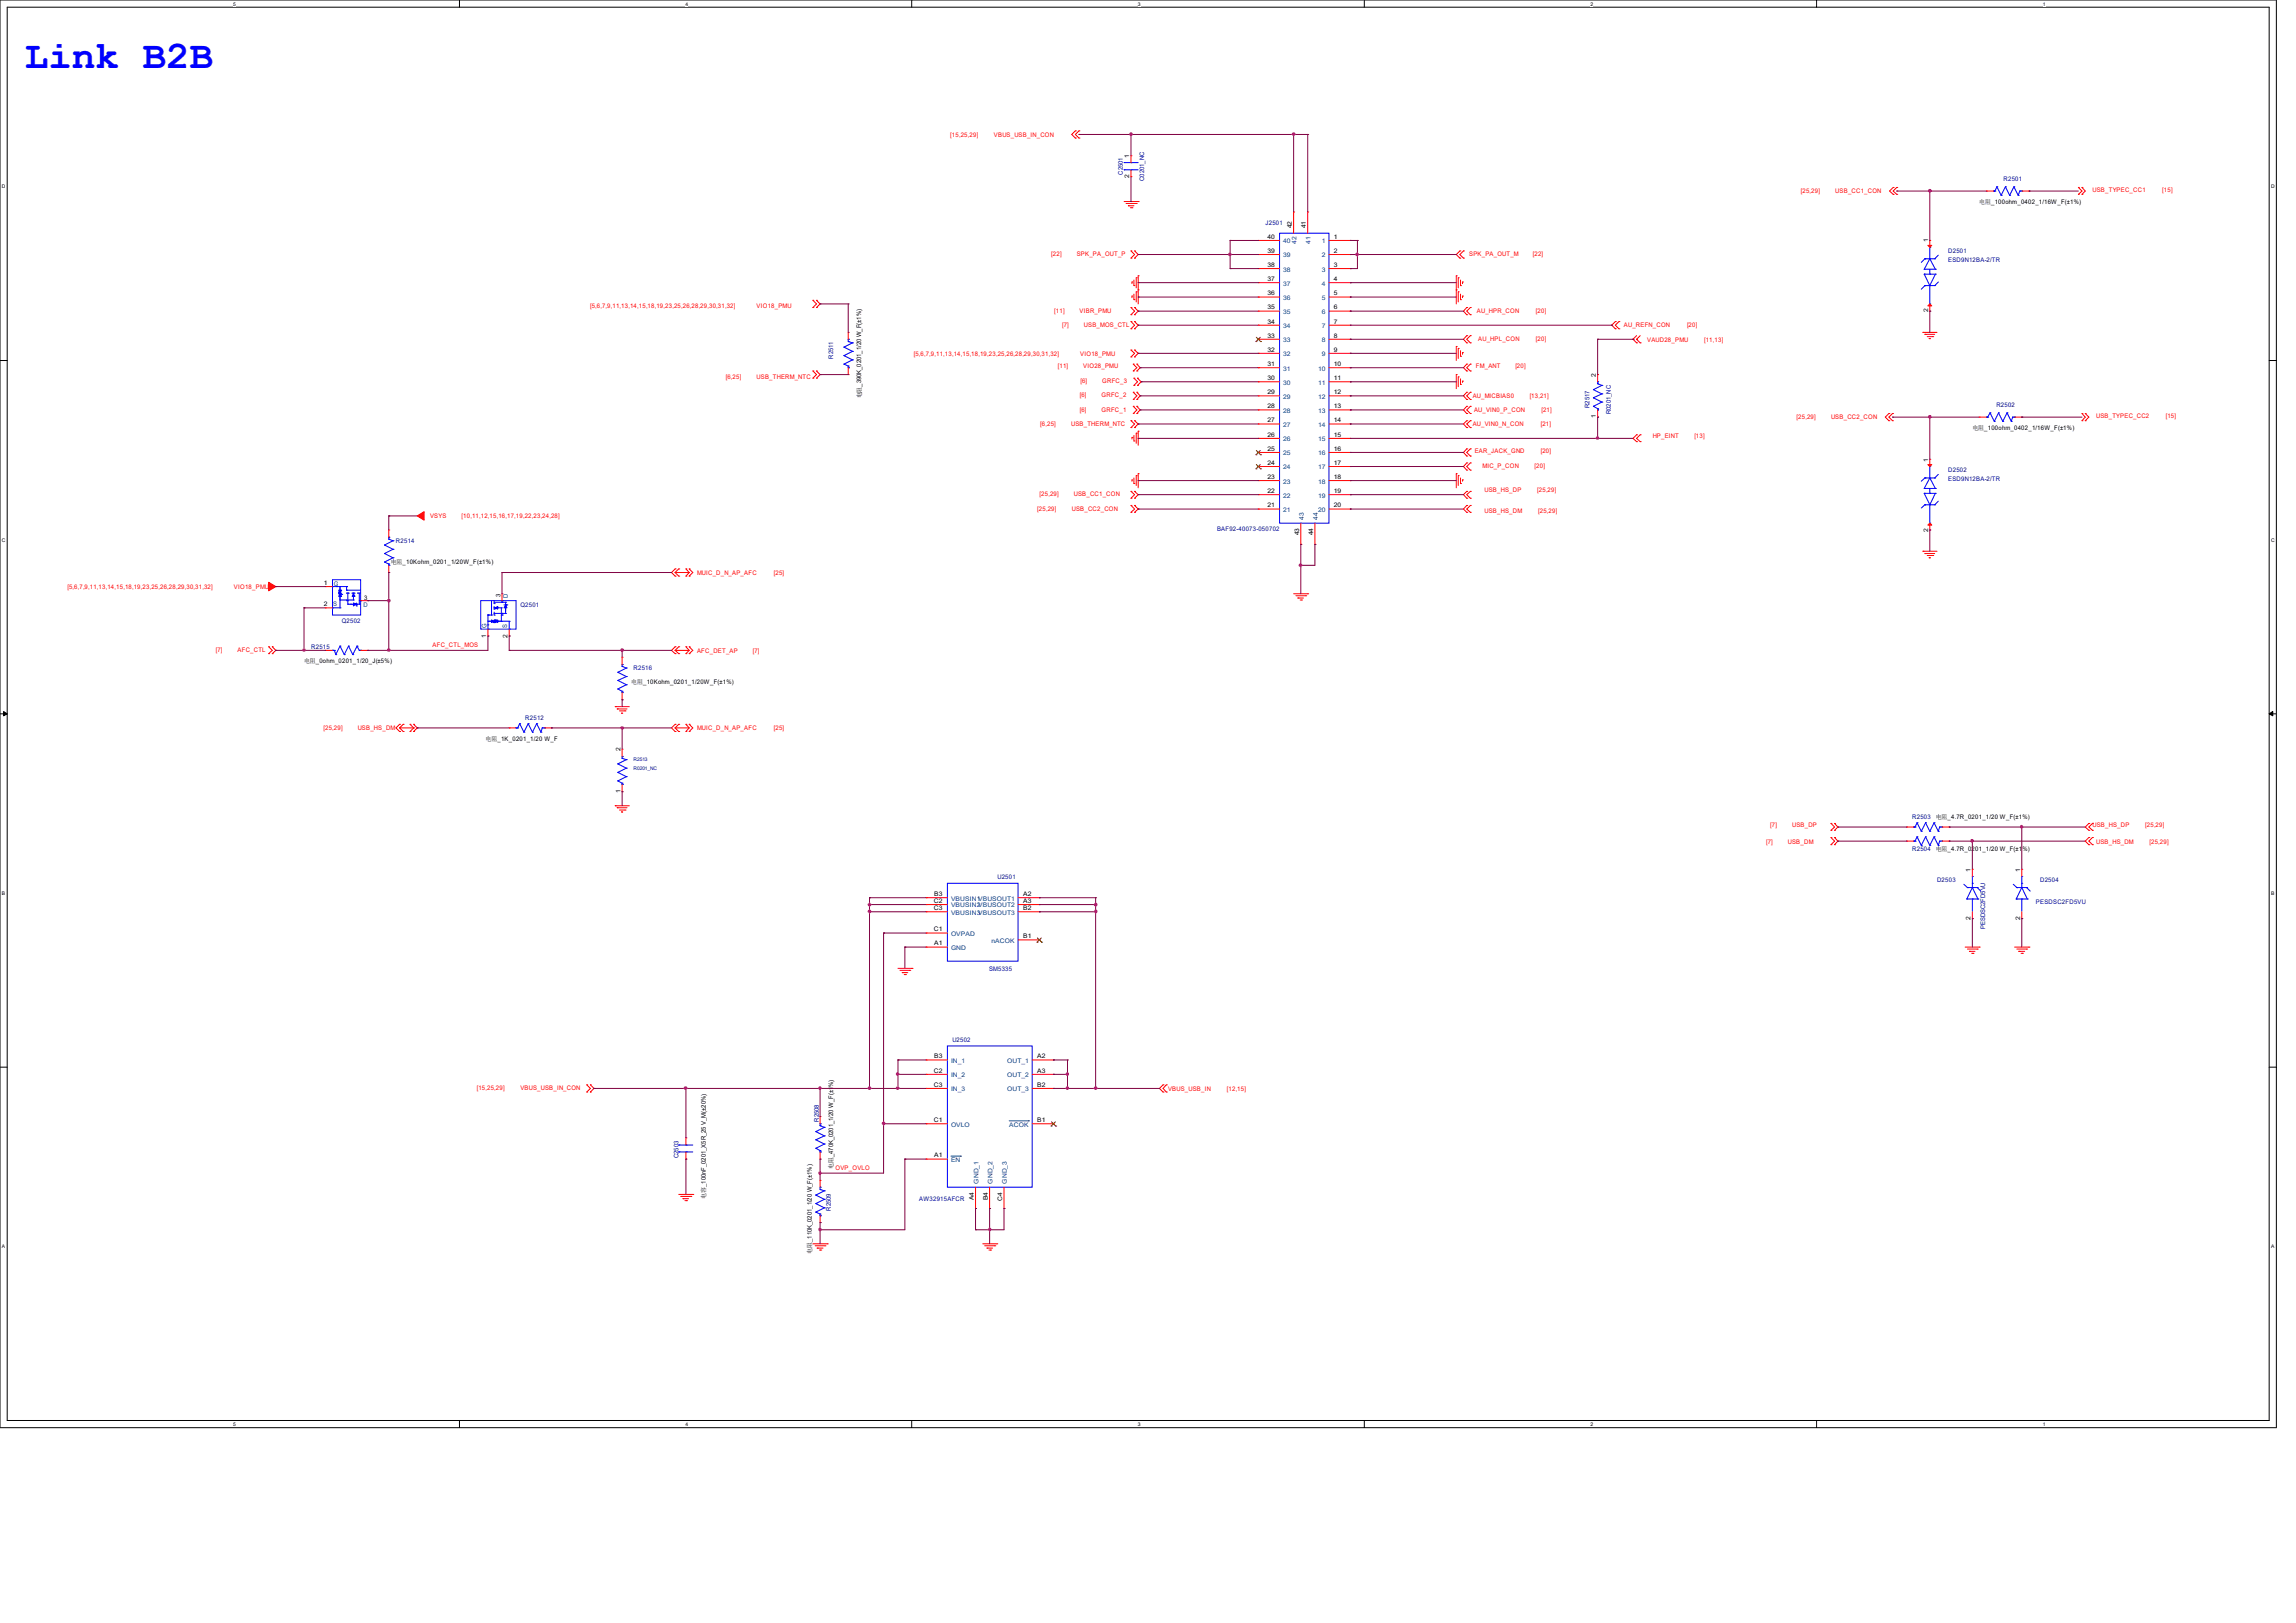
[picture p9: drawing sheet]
<svg xmlns="http://www.w3.org/2000/svg" width="297mm" height="210mm" viewBox="0 0 297 210" stroke-linecap="round" stroke-linejoin="round" font-family="sans-serif">
<defs><g id="words">
<text font-size="5.1" fill="#00f" x="3.2" y="8.8">Link B2B</text>
<g font-size=".8" fill="#f00">
<text x="122.9" y="17.8">[15,25,29]</text>
<text x="128.6" y="17.8">VBUS_USB_IN_CON</text>
<text x="233" y="25">[25,29]</text>
<text x="237.4" y="25">USB_CC1_CON</text>
<text x="270.7" y="24.8">USB_TYPEC_CC1</text>
<text x="279.7" y="24.8">[15]</text>
<text x="136" y="33.1">[22]</text>
<text x="139.3" y="33.1">SPK_PA_OUT_P</text>
<text x="190" y="33.1">SPK_PA_OUT_M</text>
<text x="198.3" y="33.1">[22]</text>
<text x="76.3" y="39.9">[5,6,7,9,11,13,14,15,18,19,23,25,26,28,29,30,31,32]</text>
<text x="97.9" y="39.9">VIO18_PMU</text>
<text x="136.4" y="40.5">[11]</text>
<text x="139.7" y="40.5">VIBR_PMU</text>
<text x="191.1" y="40.5">AU_HPR_CON</text>
<text x="198.7" y="40.5">[20]</text>
<text x="118.2" y="46.1">[5,6,7,9,11,13,14,15,18,19,23,25,26,28,29,30,31,32]</text>
<text x="136.8" y="47.7">[11]</text>
<text x="137.4" y="42.4">[7]</text>
<text x="139.7" y="46.1">VIO18_PMU</text>
<text x="140.1" y="47.7">VIO28_PMU</text>
<text x="140.2" y="42.4">USB_MOS_CTL</text>
<text x="190.9" y="47.6">FM_ANT</text>
<text x="191.2" y="44.1">AU_HPL_CON</text>
<text x="196" y="47.6">[20]</text>
<text x="198.7" y="44.1">[20]</text>
<text x="210.1" y="42.3">AU_REFN_CON</text>
<text x="213.1" y="44.2">VAUD28_PMU</text>
<text x="218.2" y="42.3">[20]</text>
<text x="220.4" y="44.2">[11,13]</text>
<text x="93.9" y="49.1">[6,25]</text>
<text x="97.9" y="49.1">USB_THERM_NTC</text>
<text x="139.7" y="51.4">[6]</text>
<text x="139.7" y="53.3">[6]</text>
<text x="139.8" y="49.6">[6]</text>
<text x="142.5" y="51.4">GRFC_2</text>
<text x="142.5" y="53.3">GRFC_1</text>
<text x="142.6" y="49.6">GRFC_3</text>
<text x="190.5" y="51.5">AU_MICBIAS0</text>
<text x="190.7" y="53.3">AU_VIN0_P_CON</text>
<text x="197.9" y="51.5">[13,21]</text>
<text x="199.4" y="53.3">[21]</text>
<text x="134.6" y="55.1">[6,25]</text>
<text x="138.6" y="55.1">USB_THERM_NTC</text>
<text x="190.5" y="55.1">AU_VIN0_N_CON</text>
<text x="190.8" y="58.7">EAR_JACK_GND</text>
<text x="199.3" y="55.1">[21]</text>
<text x="199.3" y="58.7">[20]</text>
<text x="213.8" y="56.7">HP_EINT</text>
<text x="219.2" y="56.7">[13]</text>
<text x="232.4" y="54.3">[25,29]</text>
<text x="236.9" y="54.3">USB_CC2_CON</text>
<text x="271.2" y="54.1">USB_TYPEC_CC2</text>
<text x="280.2" y="54.1">[15]</text>
<text x="134.5" y="64.2">[25,29]</text>
<text x="138.9" y="64.2">USB_CC1_CON</text>
<text x="191.8" y="60.6">MIC_P_CON</text>
<text x="192" y="63.7">USB_HS_DP</text>
<text x="198.5" y="60.6">[20]</text>
<text x="198.9" y="63.7">[25,29]</text>
<text x="55.6" y="67.1">VSYS</text>
<text x="59.7" y="67.1">[10,11,12,15,16,17,19,22,23,24,28]</text>
<text x="134.2" y="66.1">[25,29]</text>
<text x="138.6" y="66.1">USB_CC2_CON</text>
<text x="192" y="66.4">USB_HS_DM</text>
<text x="199" y="66.4">[25,29]</text>
<text x="8.7" y="76.2">[5,6,7,9,11,13,14,15,18,19,23,25,26,28,29,30,31,32]</text>
<text x="30.3" y="76.2">VIO18_PMU</text>
<text x="90.2" y="74.4">MUIC_D_N_AP_AFC</text>
<text x="100.1" y="74.4">[25]</text>
<text x="56" y="83.8">AFC_CTL_MOS</text>
<text x="27.9" y="84.4">[7]</text>
<text x="30.7" y="84.4">AFC_CTL</text>
<text x="90.2" y="84.5">AFC_DET_AP</text>
<text x="97.4" y="84.5">[7]</text>
<text x="41.9" y="94.5">[25,29]</text>
<text x="46.3" y="94.5">USB_HS_DM</text>
<text x="90.2" y="94.5">MUIC_D_N_AP_AFC</text>
<text x="100.1" y="94.5">[25]</text>
<text x="229" y="107">[7]</text>
<text x="231.8" y="107">USB_DP</text>
<text x="270.7" y="107">USB_HS_DP</text>
<text x="277.5" y="107">[25,29]</text>
<text x="228.5" y="109.2">[7]</text>
<text x="231.3" y="109.2">USB_DM</text>
<text x="271.2" y="109.2">USB_HS_DM</text>
<text x="278.1" y="109.2">[25,29]</text>
<text x="61.7" y="141">[15,25,29]</text>
<text x="67.3" y="141">VBUS_USB_IN_CON</text>
<text x="151.1" y="141.1">VBUS_USB_IN</text>
<text x="158.7" y="141.1">[12,15]</text>
<text x="108.1" y="151.4">OVP_OVLO</text>
</g>
<g font-size=".8" fill="#000080">
<text x="145.2" y="22.6" transform="rotate(-90 145.2 22.6)">C2501</text>
<text x="148" y="23.4" transform="rotate(-90 148 23.4)">C0201_NC</text>
<text x="259.2" y="23.4">R2501</text>
<text x="163.7" y="29.1">J2501</text>
<text x="252" y="32.8">D2501</text>
<text x="252" y="33.9">ESD9N12BA-2/TR</text>
<text x="107.8" y="46.4" transform="rotate(-90 107.8 46.4)">R2511</text>
<text x="205.6" y="52.8" transform="rotate(-90 205.6 52.8)">R2517</text>
<text x="208.4" y="53.6" transform="rotate(-90 208.4 53.6)">R0201_NC</text>
<text x="258.2" y="52.6">R2502</text>
<text x="252" y="61.1">D2502</text>
<text x="252" y="62.2">ESD9N12BA-2/TR</text>
<text x="51.2" y="70.3">R2514</text>
<text x="157.4" y="68.7">BAF92-40073-050702</text>
<text x="40.3" y="84">R2515</text>
<text x="44.2" y="80.6">Q2502</text>
<text x="67.3" y="78.5">Q2501</text>
<text x="82" y="86.7">R2516</text>
<text x="67.9" y="93.1">R2512</text>
<text x="247.4" y="105.9">R2503</text>
<text x="129" y="113.8">U2501</text>
<text x="247.4" y="110.1">R2504</text>
<text x="250.6" y="114.2">D2503</text>
<text x="263.4" y="116.9">PESDSC2FD5VU</text>
<text x="263.9" y="114.2">D2504</text>
<text x="127.9" y="125.6">SM5335</text>
<text x="256.8" y="120.2" transform="rotate(-90 256.8 120.2)">PESDSC2FD5VU</text>
<text x="123.2" y="134.8">U2502</text>
<text x="87.8" y="149.9" transform="rotate(-90 87.8 149.9)">C2503</text>
<text x="105.9" y="145.1" transform="rotate(-90 105.9 145.1)">R2508</text>
<text x="118.9" y="155.4">AW32915AFCR</text>
<text x="107.5" y="156.6" transform="rotate(-90 107.5 156.6)">R2509</text>
</g>
<g font-size=".8">
<text x="146.1" y="23.1" transform="rotate(-90 146.1 23.1)">2</text>
<text x="146.1" y="20.4" transform="rotate(-90 146.1 20.4)">1</text>
<text x="167.1" y="29.5" transform="rotate(-90 167.1 29.5)">42</text>
<text x="168.9" y="29.5" transform="rotate(-90 168.9 29.5)">41</text>
<text x="256" y="26.4">电阻_100ohm_0402_1/16W_F(±1%)</text>
<text x="164" y="34.5">38</text>
<text x="164" y="32.7">39</text>
<text x="164" y="30.9">40</text>
<text x="172.6" y="30.9">1</text>
<text x="172.6" y="32.7">2</text>
<text x="172.6" y="34.5">3</text>
<text x="249.4" y="31.4" transform="rotate(-90 249.4 31.4)">1</text>
<text x="164" y="41.9">34</text>
<text x="164" y="40">35</text>
<text x="164" y="38.2">36</text>
<text x="164" y="36.4">37</text>
<text x="172.6" y="36.4">4</text>
<text x="172.6" y="38.2">5</text>
<text x="172.6" y="40">6</text>
<text x="172.6" y="41.9">7</text>
<text x="249.4" y="40.4" transform="rotate(-90 249.4 40.4)">2</text>
<text x="164" y="47.4">31</text>
<text x="164" y="45.5">32</text>
<text x="164" y="43.7">33</text>
<text x="172.6" y="43.7">8</text>
<text x="172.6" y="45.5">9</text>
<text x="172.6" y="47.4">10</text>
<text x="111.4" y="51.6" transform="rotate(-90 111.4 51.6)">电阻_390K_0201_1/20 W_F(±1%)</text>
<text x="164" y="52.8">28</text>
<text x="164" y="51">29</text>
<text x="164" y="49.2">30</text>
<text x="172.6" y="49.2">11</text>
<text x="172.6" y="51">12</text>
<text x="172.6" y="52.8">13</text>
<text x="206.5" y="48.8" transform="rotate(-90 206.5 48.8)">2</text>
<text x="164" y="56.5">26</text>
<text x="164" y="54.6">27</text>
<text x="164" y="58.3">25</text>
<text x="172.6" y="54.6">14</text>
<text x="172.6" y="56.5">15</text>
<text x="172.6" y="58.3">16</text>
<text x="206.5" y="54.1" transform="rotate(-90 206.5 54.1)">1</text>
<text x="249.4" y="59.7" transform="rotate(-90 249.4 59.7)">1</text>
<text x="255.1" y="55.6">电阻_100ohm_0402_1/16W_F(±1%)</text>
<text x="164" y="65.7">21</text>
<text x="164" y="63.8">22</text>
<text x="164" y="62">23</text>
<text x="164" y="60.1">24</text>
<text x="172.6" y="60.1">17</text>
<text x="172.6" y="62">18</text>
<text x="172.6" y="63.8">19</text>
<text x="172.6" y="65.7">20</text>
<text x="168.1" y="69.3" transform="rotate(-90 168.1 69.3)">43</text>
<text x="169.9" y="69.3" transform="rotate(-90 169.9 69.3)">44</text>
<text x="249.4" y="68.8" transform="rotate(-90 249.4 68.8)">2</text>
<text x="41.9" y="75.7">1</text>
<text x="47.1" y="77.6">3</text>
<text x="50.5" y="73">电阻_10Kohm_0201_1/20W_F(±1%)</text>
<text x="64.8" y="77.3" transform="rotate(-90 64.8 77.3)">3</text>
<text x="41.9" y="78.4">2</text>
<text x="62.9" y="82.5" transform="rotate(-90 62.9 82.5)">1</text>
<text x="65.7" y="82.5" transform="rotate(-90 65.7 82.5)">2</text>
<text x="39.3" y="85.8">电阻_0ohm_0201_1/20_J(±5%)</text>
<text x="81.7" y="88.6">电阻_10Kohm_0201_1/20W_F(±1%)</text>
<text x="62.8" y="95.9">电阻_1K_0201_1/20 W_F</text>
<text x="80.3" y="97.2" transform="rotate(-90 80.3 97.2)">2</text>
<text x="80.3" y="102.6" transform="rotate(-90 80.3 102.6)">1</text>
<text x="250.4" y="105.9">电阻_4.7R_0201_1/20 W_F(±1%)</text>
<text x="250.4" y="110.1">电阻_4.7R_0201_1/20 W_F(±1%)</text>
<text x="254.9" y="112.8" transform="rotate(-90 254.9 112.8)">1</text>
<text x="261.3" y="112.8" transform="rotate(-90 261.3 112.8)">1</text>
<text x="120.8" y="116.8">C2</text>
<text x="120.8" y="117.8">C3</text>
<text x="120.9" y="115.9">B3</text>
<text x="132.4" y="115.9">A2</text>
<text x="132.4" y="116.8">A3</text>
<text x="132.4" y="117.8">B2</text>
<text x="254.9" y="119.1" transform="rotate(-90 254.9 119.1)">2</text>
<text x="261.3" y="119.1" transform="rotate(-90 261.3 119.1)">2</text>
<text x="120.8" y="120.5">C1</text>
<text x="120.9" y="122.3">A1</text>
<text x="132.4" y="121.4">B1</text>
<text x="120.9" y="136.9">B3</text>
<text x="134.2" y="136.9">A2</text>
<text x="120.8" y="138.8">C2</text>
<text x="120.8" y="140.6">C3</text>
<text x="134.2" y="138.8">A3</text>
<text x="134.2" y="140.6">B2</text>
<text x="120.8" y="145.2">C1</text>
<text x="120.9" y="149.8">A1</text>
<text x="134.2" y="145.2">B1</text>
<text x="91.3" y="155.1" transform="rotate(-90 91.3 155.1)">电容_100nF_0201_X5R_25 V_M(±20%)</text>
<text x="107.8" y="151.3" transform="rotate(-90 107.8 151.3)">电阻_470K_0201_1/20 W_F(±1%)</text>
<text x="126" y="155.3" transform="rotate(-90 126 155.3)">A4</text>
<text x="127.8" y="155.3" transform="rotate(-90 127.8 155.3)">B4</text>
<text x="129.7" y="155.4" transform="rotate(-90 129.7 155.4)">C4</text>
<text x="105" y="162.2" transform="rotate(-90 105 162.2)">电阻_110K_0201_1/20 W_F(±1%)</text>
</g>
<g font-size=".8" fill="#004080">
<text x="166" y="35.1">38</text>
<text x="166" y="33.3">39</text>
<text x="166" y="31.5">40</text>
<text x="167.7" y="31.6" transform="rotate(-90 167.7 31.6)">42</text>
<text x="169.5" y="31.6" transform="rotate(-90 169.5 31.6)">41</text>
<text x="171" y="31.5">1</text>
<text x="171" y="33.3">2</text>
<text x="171" y="35.1">3</text>
<text x="166" y="40.6">35</text>
<text x="166" y="38.8">36</text>
<text x="166" y="37">37</text>
<text x="171" y="37">4</text>
<text x="171" y="38.8">5</text>
<text x="171" y="40.6">6</text>
<text x="166" y="48">31</text>
<text x="166" y="46.1">32</text>
<text x="166" y="42.5">34</text>
<text x="166" y="44.3">33</text>
<text x="170.5" y="48">10</text>
<text x="171" y="42.5">7</text>
<text x="171" y="44.3">8</text>
<text x="171" y="46.1">9</text>
<text x="166" y="53.4">28</text>
<text x="166" y="51.6">29</text>
<text x="166" y="49.8">30</text>
<text x="170.5" y="49.8">11</text>
<text x="170.5" y="51.6">12</text>
<text x="170.5" y="53.4">13</text>
<text x="166" y="57.1">26</text>
<text x="166" y="55.2">27</text>
<text x="166" y="58.9">25</text>
<text x="170.5" y="55.2">14</text>
<text x="170.5" y="57.1">15</text>
<text x="170.5" y="58.9">16</text>
<text x="166" y="64.4">22</text>
<text x="166" y="62.6">23</text>
<text x="166" y="60.7">24</text>
<text x="170.5" y="60.7">17</text>
<text x="170.5" y="62.6">18</text>
<text x="170.5" y="64.4">19</text>
<text x="166" y="66.2">21</text>
<text x="168.6" y="67.2" transform="rotate(-90 168.6 67.2)">43</text>
<text x="170.5" y="67.2" transform="rotate(-90 170.5 67.2)">44</text>
<text x="170.5" y="66.2">20</text>
<text x="43.2" y="75.8">G</text>
<text x="65.7" y="77.4" transform="rotate(-90 65.7 77.4)">D</text>
<text x="43.1" y="78.4">S</text>
<text x="47" y="78.5">D</text>
<text x="62.9" y="81.2" transform="rotate(-90 62.9 81.2)">G</text>
<text x="65.6" y="81.3" transform="rotate(-90 65.6 81.3)">S</text>
<text x="123" y="116.5">VBUSIN1VBUSOUT1</text>
<text x="123" y="117.4">VBUSIN2VBUSOUT2</text>
<text x="123" y="118.4">VBUSIN3VBUSOUT3</text>
<text x="123" y="122.9">GND</text>
<text x="123" y="121.1">OVPAD</text>
<text x="128.3" y="122">nACOK</text>
<text x="123" y="137.5">IN_1</text>
<text x="130.3" y="137.5">OUT_1</text>
<text x="123" y="139.4">IN_2</text>
<text x="123" y="141.2">IN_3</text>
<text x="130.3" y="139.4">OUT_2</text>
<text x="130.3" y="141.2">OUT_3</text>
<text x="123" y="145.8">OVLO</text>
<text x="130.6" y="145.8">ACOK</text>
<text x="123" y="150.4">EN</text>
<text x="126.6" y="153.2" transform="rotate(-90 126.6 153.2)">GND_1</text>
<text x="128.4" y="153.2" transform="rotate(-90 128.4 153.2)">GND_2</text>
<text x="130.3" y="153.2" transform="rotate(-90 130.3 153.2)">GND_3</text>
</g>
<g font-size=".6">
<text x="30.2" y=".7">5</text>
<text x="88.7" y=".7">4</text>
<text x="147.2" y=".7">3</text>
<text x="205.7" y=".7">2</text>
<text x="264.2" y=".7">1</text>
<text x=".3" y="24.4">D</text>
<text x="293.8" y="24.4">D</text>
<text x=".3" y="70.1">C</text>
<text x="293.8" y="70.1">C</text>
<text x=".3" y="115.8">B</text>
<text x="293.8" y="115.8">B</text>
<text x=".3" y="161.5">A</text>
<text x="293.8" y="161.5">A</text>
<text x="30.2" y="184.5">5</text>
<text x="88.7" y="184.5">4</text>
<text x="147.2" y="184.5">3</text>
<text x="205.7" y="184.5">2</text>
<text x="264.2" y="184.5">1</text>
</g>
<g font-size=".6" fill="#000080">
<text x="82" y="98.5">R2513</text>
<text x="82" y="99.7">R0201_NC</text>
</g>
</g></defs>
<path d="M0 0h294.5v184.7h-294.5zM.9 .9h292.6v182.9h-292.6z" fill="none" stroke="#000" stroke-width=".13"/>
<g fill="#fff">
<path d="M30.2 .1h.3v.7h-.3z"/>
<path d="M30.2 183.9h.3v.8h-.3z"/>
</g>
<path d="M59.4 0v.9M59.4 183.8v.9" fill="none" stroke="#000" stroke-width=".13"/>
<g fill="#fff">
<path d="M88.7 .1h.3v.7h-.3z"/>
<path d="M88.7 183.9h.3v.8h-.3z"/>
</g>
<path d="M117.9 0v.9M117.9 183.8v.9" fill="none" stroke="#000" stroke-width=".13"/>
<g fill="#fff">
<path d="M147.2 .1h.3v.7h-.3z"/>
<path d="M147.2 183.9h.3v.8h-.3z"/>
</g>
<path d="M176.5 0v.9M176.5 183.8v.9" fill="none" stroke="#000" stroke-width=".13"/>
<g fill="#fff">
<path d="M205.7 .1h.4v.7h-.4z"/>
<path d="M205.7 183.9h.4v.8h-.4z"/>
</g>
<path d="M235 0v.9M235 183.8v.9" fill="none" stroke="#000" stroke-width=".13"/>
<g fill="#fff">
<path d="M264.2 .1h.4v.7h-.4z"/>
<path d="M264.2 183.9h.4v.8h-.4z"/>
<path d="M.3 23.8h.4v.7h-.4z"/>
<path d="M293.8 23.8h.5v.7h-.5z"/>
<path d="M.3 69.5h.4v.7h-.4z"/>
<path d="M293.8 69.5h.5v.7h-.5z"/>
</g>
<path d="M0 46.7h.9M293.5 46.7h1" fill="none" stroke="#000" stroke-width=".13"/>
<g fill="#fff">
<path d="M.3 115.2h.4v.8h-.4z"/>
<path d="M293.8 115.2h.4v.8h-.4z"/>
</g>
<path d="M0 92.4h.9M293.5 92.4h1" fill="none" stroke="#000" stroke-width=".13"/>
<path d="M.5 92.1l.4 .3-.4 .2zM293.5 92.4l.5-.3v.5z" fill="#000" stroke="#000" stroke-width=".13"/>
<g fill="#fff">
<path d="M.3 161h.3v.7h-.3z"/>
<path d="M293.8 161h.4v.7h-.4z"/>
</g>
<path d="M0 138.1h.9M293.5 138.1h1" fill="none" stroke="#000" stroke-width=".13"/>
<g fill="none" stroke="#f00" stroke-width=".13">
<path d="M139.1 16.9l-.5 .5 .5 .5M139.1 16.9h.1M139.1 17.9h.1M139.6 16.9l-.5 .5 .5 .5M139.6 16.9h.1M139.6 17.9h.1M105.2 38.9h.1M105.2 39.8h.1M105.2 38.9l.4 .4-.4 .5M105.6 39.8h.1M105.6 38.9h.1M105.6 38.9l.5 .4-.5 .5"/>
<path d="M145.4 26.1h1.8M145.7 26.3h1.3M146 26.6h.7M146 26.6h.1M146.2 26.9h.2M146.3 20.2h.1M146.3 22.9h.1M146.3 20.2v.8M146.3 22v.9M146.3 33.4h.1M146.3 32.5h.1M146.3 39.8h.1"/>
<path d="M146.3 32.5l.5 .4-.5 .5M146.3 39.8l.5 .5-.5 .4M146.4 36.5h.1M146.4 38.3h.1M146.4 26.9h.1M146.4 36.5v.2M146.4 38.3v.2M146.7 37h.1M146.7 38.8h.1M146.7 36.2v.8M146.7 38.1v.7M146.8 32.5l.4 .4-.4 .5"/>
<path d="M146.8 39.8l.4 .5-.4 .4M146.8 32.5h.1M146.8 33.4h.1M146.8 39.8h.1M147 35.9h.1M147 37.8h.1M147 26.3h.1M147 35.9v1.4M147 37.8v1.3M147.2 35.7h.1M147.2 37.5h.1M147.2 26.1h.1"/>
<path d="M147.2 35.7v3.6M162.8 38.4h.1M162.8 36.6h.1M162.8 34.8h.1M162.8 32.9h.1M162.8 31.1h.1M162.8 31.1h2.7M162.8 32.9h2.7M162.8 34.8h2.7M162.8 36.6h2.7M162.8 38.4h2.7M167.3 27.4h.1"/>
<path d="M167.3 27.4v2.8M169.2 27.4h.1M169.2 27.4v2.8M171.9 31.1h2.8M171.9 32.9h2.8M171.9 34.8h2.8M171.9 36.6h2.8M171.9 38.4h2.8M174.7 31.1h.1M174.7 32.9h.1M174.7 34.8h.1M174.7 36.6h.1"/>
<path d="M174.7 38.4h.1M188.4 35.7h.1M188.4 37.5h.1M188.4 35.7v3.6M188.6 35.9h.1M188.6 37.8h.1M188.6 35.9v1.4M188.6 37.8v1.3M188.8 32.5l-.4 .4 .4 .5M188.8 32.5h.1M188.8 33.4h.1M188.9 37h.1"/>
<path d="M188.9 38.8h.1M188.9 36.2v.8M188.9 38.1v.7M189.2 36.5h.1M189.2 38.3h.1M189.2 36.5v.2M189.2 38.3v.2M189.3 32.5l-.5 .4 .5 .5M189.3 33.4h.1M189.3 32.5h.1M189.7 39.8l-.4 .5 .4 .4M189.7 39.8h.1"/>
<path d="M190.2 39.8h.1M190.2 39.8l-.5 .5 .5 .4M244.9 24.3l-.5 .4 .5 .4M244.9 24.3h.1M244.9 25.1h.1M245.4 24.3l-.5 .4 .5 .4M245.4 24.3h.1M245.4 25.1h.1M249.6 31.1h.1M249.6 31.1v.9M249.6 39.3v1M257 24.7h.9"/>
<path d="M257 24.7h.1M261.5 24.7h1M262.5 24.7h.1M268.9 24.3h.1M268.9 25.1h.1M268.9 24.3l.4 .4-.4 .4M269.3 24.3h.1M269.3 25.1h.1M269.3 24.3l.4 .4-.4 .4M105.2 48h.1M105.2 48.9h.1M105.2 48l.4 .5-.4 .4"/>
<path d="M105.6 48.9h.1M105.6 48h.1M105.6 48l.5 .5-.5 .4M109.7 48.5h.1M109.7 43h.1M109.7 43v.9M109.7 47.6v.9M146.3 40.7h.1M146.3 42.5h.1M146.3 41.6h.1M146.3 45.3h.1M146.3 46.2h.1"/>
<path d="M146.3 54.4h.1M146.3 55.3h.1M146.3 41.6l.5 .5-.5 .4M146.3 45.3l.5 .4-.5 .5M146.3 54.4l.5 .5-.5 .4M146.4 56.6h.1M146.4 56.6v.2M146.6 47.1h.1M146.6 48h.1M146.6 50.8h.1M146.6 51.7h.1M146.6 52.6h.1"/>
<path d="M146.6 53.5h.1M146.6 47.1l.5 .5-.5 .4M146.6 50.8l.5 .4-.5 .5M146.6 52.6l.5 .4-.5 .5M146.7 57.1h.1M146.7 48.9h.1M146.7 49.9h.1M146.7 56.3v.8M146.7 48.9l.5 .5-.5 .5M146.8 41.6l.4 .5-.4 .4M146.8 45.3l.4 .4-.4 .5M146.8 54.4l.4 .5-.4 .4"/>
<path d="M146.8 40.7h.1M146.8 41.6h.1M146.8 42.5h.1M146.8 46.2h.1M146.8 45.3h.1M146.8 55.3h.1M146.8 54.4h.1M147 56h.1M147 56v1.4M147.1 47.1l.4 .5-.4 .4M147.1 50.8l.4 .4-.4 .5M147.1 52.6l.4 .4-.4 .5"/>
<path d="M147.1 48h.1M147.1 47.1h.1M147.1 51.7h.1M147.1 50.8h.1M147.1 53.5h.1M147.1 52.6h.1M147.2 49.9h.1M147.2 48.9h.1M147.2 48.9l.4 .5-.4 .5M147.2 55.8h.1M147.2 55.8v1.8M162.8 58.5h.1"/>
<path d="M162.8 56.7h.1M162.8 54.9h.1M162.8 53h.1M162.8 51.2h.1M162.8 49.4h.1M162.8 47.6h.1M162.8 45.7h.1M162.8 43.9h.1M162.8 42.1h.1M162.8 40.3h.1M162.8 40.3h2.7M162.8 42.1h2.7"/>
<path d="M162.8 43.9h2.7M162.8 45.7h2.7M162.8 47.6h2.7M162.8 49.4h2.7M162.8 51.2h2.7M162.8 53h2.7M162.8 54.9h2.7M162.8 56.7h2.7M162.8 58.5h2.7M171.9 40.3h2.8M171.9 42.1h2.8M171.9 43.9h2.8"/>
<path d="M171.9 45.7h2.8M171.9 47.6h2.8M171.9 49.4h2.8M171.9 51.2h2.8M171.9 53h2.8M171.9 54.9h2.8M171.9 56.7h2.8M171.9 58.5h2.8M174.7 40.3h.1M174.7 42.1h.1M174.7 43.9h.1M174.7 45.7h.1"/>
<path d="M174.7 47.6h.1M174.7 49.4h.1M174.7 51.2h.1M174.7 53h.1M174.7 54.9h.1M174.7 56.7h.1M174.7 58.5h.1M188.4 44.8h.1M188.4 48.5h.1M188.4 44.8v1.9M188.4 48.5v1.8M188.6 45.1h.1"/>
<path d="M188.6 48.8h.1M188.6 45.1v1.3M188.6 48.8v1.2M188.9 46.1h.1M188.9 49.7h.1M188.9 45.4v.7M188.9 49v.7M189.2 45.6h.1M189.2 49.3h.1M189.2 45.6v.2M189.2 49.3v.2M189.7 43.4l-.4 .5 .4 .5"/>
<path d="M189.7 58.1l-.4 .4 .4 .5M189.7 59.9l-.4 .5 .4 .4M189.7 50.8l-.4 .4 .4 .5M189.7 52.6l-.4 .4 .4 .5M189.7 54.4l-.4 .5 .4 .4M189.7 47.1l-.4 .5 .4 .4M189.7 40.7h.1M189.7 44.4h.1M189.7 43.4h.1M189.7 59h.1M189.7 58.1h.1M189.7 59.9h.1"/>
<path d="M189.7 50.8h.1M189.7 51.7h.1M189.7 52.6h.1M189.7 53.5h.1M189.7 54.4h.1M189.7 55.3h.1M189.7 48h.1M189.7 47.1h.1M190.2 40.7h.1M190.2 43.4h.1M190.2 44.4h.1M190.2 58.1h.1"/>
<path d="M190.2 59h.1M190.2 59.9h.1M190.2 51.7h.1M190.2 50.8h.1M190.2 53.5h.1M190.2 52.6h.1M190.2 55.3h.1M190.2 54.4h.1M190.2 47.1h.1M190.2 48h.1M190.2 43.4l-.5 .5 .5 .5M190.2 58.1l-.5 .4 .5 .5"/>
<path d="M190.2 59.9l-.5 .5 .5 .4M190.2 50.8l-.5 .4 .5 .5M190.2 52.6l-.5 .4 .5 .5M190.2 54.4l-.5 .5 .5 .4M190.2 47.1l-.5 .5 .5 .4M206.7 54h.1M206.7 48.5h.1M206.7 48.5v.9M206.7 53v1M209 41.6l-.5 .5 .5 .4M209 42.5h.1M209 41.6h.1"/>
<path d="M209.4 41.6l-.4 .5 .4 .4M209.4 41.6h.1M209.4 42.5h.1M211.2 43.9h.1M211.2 43.9l.5 .5M211.7 56.3l-.5 .4 .5 .5M211.7 57.2h.1M211.7 56.3h.1M211.7 43.9h.1M211.7 44.4h.1M211.7 43.9l.5 .5M211.7 43.4l-.5 .5"/>
<path d="M212.2 56.3l-.5 .4 .5 .5M212.2 56.3h.1M212.2 57.2h.1M212.2 44.4h.1M212.2 43.4l-.5 .5M244.3 53.5l-.4 .5 .4 .4M244.3 53.5h.1M244.3 54.4h.1M244.8 53.5l-.5 .5 .5 .4M244.8 53.5h.1M244.8 54.4h.1M248.8 43h.1"/>
<path d="M248.8 43h1.8M249 43.3h1.3M249 43.3h.1M249.3 43.6h.7M249.6 43.8h.1M249.6 40.3h.1M249.6 59.4h.1M249.6 59.4v1M250 43.6h.1M256 54h.1M256 54h1M260.6 54h.9"/>
<path d="M261.5 54h.1M269.3 53.5h.1M269.3 54.4h.1M269.3 53.5l.4 .5-.4 .4M269.7 53.5h.1M269.7 54.4h.1M269.7 53.5l.5 .5-.5 .4M42.1 75.9h.9M42.1 78.7h.9M42.1 75.9h.1M42.1 78.7h.1M46.7 77.7h.9"/>
<path d="M47.6 77.7h.1M50.3 74.1h.1M50.3 68.6h.1M50.3 68.6v.9M50.3 73.2v.9M64.9 76.8h.1M64.9 76.8v.9M87.3 74.5h.1M87.3 73.6h.1M87.3 74.1h.1M87.3 74.1l.5 .4M87.3 74.1h1.9"/>
<path d="M87.3 73.6l-.4 .5 .4 .4M87.8 73.6l-.5 .5M87.8 73.6h.1M87.8 74.5h.1M88.7 73.6l.5 .5M88.7 73.6h.1M88.7 74.5h.1M89.2 73.6l.4 .5-.4 .4M89.2 73.6h.1M89.2 74.5h.1M89.2 74.1l-.5 .4M146.3 63.6h.1"/>
<path d="M146.3 64.5h.1M146.3 65.4h.1M146.3 66.3h.1M146.3 63.6l.5 .4-.5 .5M146.3 65.4l.5 .5-.5 .4M146.4 62.1h.1M146.4 62.1v.2M146.7 62.6h.1M146.7 61.8v.8M146.8 63.6l.4 .4-.4 .5M146.8 65.4l.4 .5-.4 .4M146.8 64.5h.1"/>
<path d="M146.8 63.6h.1M146.8 66.3h.1M146.8 65.4h.1M147 61.6h.1M147 61.6v1.2M147.2 61.3h.1M147.2 61.3v1.8M162.8 65.9h.1M162.8 64h.1M162.8 62.2h.1M162.8 60.4h.1M162.8 60.4h2.7"/>
<path d="M162.8 62.2h2.7M162.8 64h2.7M162.8 65.9h2.7M167.3 76.8h1.9M167.6 77.1h1.3M167.9 77.4h.7M167.9 77.4h.1M168.2 77.6h.2M168.3 70.4h.1M168.3 67.7v2.7M168.4 77.6h.1M168.9 77.1h.1"/>
<path d="M169.2 76.8h.1M170.1 70.4h.1M170.1 67.7v2.7M171.9 60.4h2.8M171.9 62.2h2.8M171.9 64h2.8M171.9 65.9h2.8M174.7 60.4h.1M174.7 62.2h.1M174.7 64h.1M174.7 65.9h.1M188.4 61.3h.1"/>
<path d="M188.4 61.3v1.8M188.6 61.6h.1M188.6 61.6v1.2M188.9 62.6h.1M188.9 61.8v.8M189.2 62.1h.1M189.2 62.1v.2M189.7 63.6l-.4 .4 .4 .5M189.7 65.4l-.4 .5 .4 .4M189.7 64.5h.1M189.7 63.6h.1M189.7 66.3h.1"/>
<path d="M189.7 65.4h.1M189.7 60.8h.1M190.2 63.6h.1M190.2 64.5h.1M190.2 65.4h.1M190.2 66.3h.1M190.2 60.8h.1M190.2 63.6l-.5 .4 .5 .5M190.2 65.4l-.5 .5 .5 .4M248.8 71.3h.1M248.8 71.3h1.8M249 71.6h1.3"/>
<path d="M249 71.6h.1M249.3 71.9h.7M249.6 72.2h.1M249.6 68.6h.1M249.6 67.7v.9M250 71.9h.1M34.8 83.7l.4 .5-.4 .4M34.8 83.7h.1M34.8 84.6h.1M35.2 84.6h.1M35.2 83.7h.1M35.2 83.7l.5 .5-.5 .4"/>
<path d="M42.1 84.2h.9M42.1 84.2h.1M46.7 84.2h.9M47.6 84.2h.1M51.7 93.7l-.5 .5 .5 .5M51.7 93.7h.1M51.7 94.7h.1M51.7 94.2l.5 .5M51.7 94.2h1.8M52.2 93.7h.1M52.2 94.7h.1M52.2 93.7l-.5 .5"/>
<path d="M53 93.7l.5 .5M53 93.7h.1M53 94.7h.1M53.5 94.7h.1M53.5 93.7h.1M53.5 94.2h.1M53.5 94.2l-.5 .5M53.5 93.7l.5 .5-.5 .5M63.1 82.3h.1M63.1 81.4v.9M65.9 82.3h.1M65.9 94.2h.1"/>
<path d="M65.9 81.4v.9M65.9 94.2h.9M70.4 94.2h.9M71.3 94.2h.1M79.6 91.4h1.8M79.6 91.4h.1M79.8 91.7h1.3M79.8 91.7h.1M80.1 92h.8M80.4 92.3h.2M80.4 92.3h.1M80.5 90.6h.1"/>
<path d="M80.5 85h.1M80.5 85v1M80.5 89.6v1M80.5 96.9h.1M80.5 96.9v1M80.9 92h.1M87.3 84.6h.1M87.3 83.7h.1M87.3 84.2h.1M87.3 94.7h.1M87.3 93.7h.1M87.3 94.2h.1"/>
<path d="M87.3 84.2l.5 .4M87.3 94.2l.5 .5M87.3 84.2h1.9M87.3 94.2h1.9M87.3 83.7l-.4 .5 .4 .4M87.3 93.7l-.4 .5 .4 .5M87.8 83.7l-.5 .5M87.8 93.7l-.5 .5M87.8 83.7h.1M87.8 84.6h.1M87.8 93.7h.1M87.8 94.7h.1"/>
<path d="M88.7 83.7l.5 .5M88.7 93.7l.5 .5M88.7 83.7h.1M88.7 84.6h.1M88.7 93.7h.1M88.7 94.7h.1M89.2 83.7l.4 .5-.4 .4M89.2 93.7l.4 .5-.4 .5M89.2 83.7h.1M89.2 84.6h.1M89.2 93.7h.1M89.2 94.7h.1"/>
<path d="M89.2 84.2l-.5 .4M89.2 94.2l-.5 .5M79.6 104.3h1.8M79.6 104.3h.1M79.8 104.5h1.3M79.8 104.5h.1M80.1 104.8h.8M80.4 105.1h.2M80.4 105.1h.1M80.5 102.4h.1M80.5 101.5v.9M80.9 104.8h.1"/>
<path d="M119.8 116.2h2.8M119.8 117.1h2.8M119.8 118h2.8M119.8 116.2h.1M119.8 117.1h.1M119.8 118h.1M131.7 116.2h2.8M131.7 117.1h2.8M131.7 118h2.8M134.5 116.2h.1M134.5 117.1h.1M134.5 118h.1"/>
<path d="M236.9 106.6l.4 .4-.4 .4M236.9 108.4l.4 .4-.4 .5M236.9 107.4h.1M236.9 106.6h.1M236.9 109.3h.1M236.9 108.4h.1M237.3 106.6h.1M237.3 107.4h.1M237.3 108.4h.1M237.3 109.3h.1M237.3 106.6l.4 .4-.4 .4M237.3 108.4l.4 .4-.4 .5"/>
<path d="M246.6 108.8h.1M246.6 108.8h1M246.6 107h.1M246.6 107h1M251.2 108.8h.9M251.2 107h.9M252.1 108.8h.1M252.1 107h.1M255.1 112.5h.1M255.1 118.9h.1M255.1 112.5v.9M255.1 118v.9"/>
<path d="M261.5 112.5h.1M261.5 118.9h.1M261.5 112.5v.9M261.5 118v.9M270.2 106.6l-.5 .4 .5 .4M270.2 108.4l-.5 .4 .5 .5M270.2 106.6h.1M270.2 107.4h.1M270.2 108.4h.1M270.2 109.3h.1M270.7 106.6l-.5 .4 .5 .4M270.7 108.4l-.5 .4 .5 .5"/>
<path d="M270.7 107.4h.1M270.7 106.6h.1M270.7 109.3h.1M270.7 108.4h.1M116.2 125.3h1.8M116.4 125.6h1.3M116.7 125.9h.1M116.7 125.9h.7M117 126.1h.1M117.1 126.1h.1M117.7 125.6h.1M118 125.3h.1"/>
<path d="M119.8 137.2h2.8M119.8 139h2.8M119.8 137.2h.1M119.8 139h.1M119.8 122.6h2.8M119.8 120.7h2.8M119.8 122.6h.1M119.8 120.7h.1M131.7 121.6h2.8M133.5 137.2h2.8M133.5 139h2.8M134.5 121.6h.1"/>
<path d="M136.3 137.2h.1M136.3 139h.1M254.2 122.6h1.8M254.5 122.8h1.3M254.8 123.1h.1M254.8 123.1h.7M255.1 123.4h.1M255.2 123.4h.1M255.8 122.8h.1M256 122.6h.1M260.6 122.6h1.9M260.9 122.8h1.3"/>
<path d="M261.2 123.1h.7M261.2 123.1h.1M261.5 123.4h.1M261.6 123.4h.1M262.2 122.8h.1M262.5 122.6h.1M75.9 140.4l.5 .4-.5 .5M75.9 140.4h.1M75.9 141.3h.1M76.4 141.3h.1M76.4 140.4h.1M76.4 140.4l.4 .4-.4 .5"/>
<path d="M87.8 154.6h1.8M88.1 154.8h1.3M88.3 155.1h.8M88.3 155.1h.1M88.6 155.4h.2M88.7 147.2h.1M88.7 150h.1M88.7 147.2v1M88.7 149.1v.9M88.8 155.4h.1M89.4 154.8h.1M89.6 154.6h.1"/>
<path d="M106.1 150h.1M106.1 144.5h.1M106.1 144.5v.9M106.1 149.1v.9M106.1 158.2h.1M106.1 152.7h.1M106.1 152.7v.9M106.1 157.3v.9M119.8 150h2.8M119.8 145.4h2.8M119.8 140.8h2.8M119.8 150h.1"/>
<path d="M119.8 145.4h.1M119.8 140.8h.1M126.2 156.4h.1M126.2 153.6v2.8M128 156.4h.1M128 153.6v2.8M129.9 156.4h.1M129.9 153.6v2.8M133.5 145.4h2.8M133.5 140.8h2.8M136.3 145.4h.1M136.3 140.8h.1"/>
<path d="M150.5 140.4l-.5 .4 .5 .5M150.5 140.4h.1M150.5 141.3h.1M150.9 141.3h.1M150.9 140.4h.1M150.9 140.4l-.4 .4 .4 .5M105.2 161h1.8M105.5 161.2h1.2M105.7 161.5h.8M105.7 161.5h.1M106 161.8h.2M106.2 161.8h.1"/>
<path d="M106.7 161.2h.1M107 161h.1M127.1 161h1.8M127.4 161.2h1.3M127.7 161.5h.7M127.7 161.5h.1M127.9 161.8h.2M128.1 161.8h.1M128.7 161.2h.1M128.9 161h.1"/>
</g>
<g fill="#f00" stroke="#f00" stroke-width=".13">
<path d="M249.4 60.1h.5l-.3 .3z"/>
<path d="M249.4 67.9l.2-.2 .3 .2z"/>
<path d="M249.4 31.8h.5l-.3 .2z"/>
<path d="M249.4 39.6l.2-.3 .3 .3z"/>
<path d="M54 66.8l.9-.6v1.1z" fill-rule="evenodd"/>
<path d="M34.8 75.4l.9 .5-.9 .6z" fill-rule="evenodd"/>
</g>
<g fill="none" stroke="#00f" stroke-width=".13">
<path d="M145.4 21h1.8M145.4 22h1.8M145.4 21h.1M145.4 22h.1M146.3 21h.1M146.3 22h.1M165.5 30.2h6.4v37.5h-6.4zM248.9 35.5h.1M248.9 34.8h.1M248.9 35.5h1.5M248.9 34.8h1.5M248.9 35.5l.7 1.5"/>
<path d="M249 37h1.3M249 33.5h1.3M249 37l-.5 .4M249 33.5l-.5 .5M249 37h.1M249 33.5h.1M249.6 33.5l-.7 1.3M249.6 39.3h.1M249.6 32h.1M249.6 37h.1M249.6 35.5h.1M249.6 33.5h.1"/>
<path d="M249.6 32v1.5M249.6 34.8v.7M249.6 37v2.3M249.6 33.5l.8 1.3M250.3 37h.1M250.3 33.5h.1M250.4 35.5h.1M250.4 34.8h.1M250.4 35.5l-.8 1.5M250.7 36.5l-.4 .5M250.7 33l-.4 .5M257.9 24.7h.1"/>
<path d="M257.9 24.7h.2M258.1 24.7h.1M258.3 24.2l.6 1.1M258.3 24.2h.1M258.3 24.2l-.2 .5M258.9 25.3h.1M259.4 24.2l.6 1.1M259.4 24.2h.1M259.4 24.2l-.5 1.1M260 25.3h.1M260.5 24.2l.6 1.1M260.5 24.2h.1"/>
<path d="M260.5 24.2l-.5 1.1M261.1 25.3h.1M261.3 24.7h.2M261.3 24.7h.1M261.3 24.7l-.2 .6M261.5 24.7h.1M109.2 44.9h.1M109.2 46h.1M109.2 47.1h.1M109.2 44.9l1.1 .6M109.2 46l1.1 .6M109.2 47.1l.5 .3"/>
<path d="M109.7 43.9h.1M109.7 47.6h.1M109.7 44.2h.1M109.7 47.4h.1M109.7 43.9v.3M109.7 47.4v.2M109.7 44.2l.6 .2M110.3 44.4h.1M110.3 45.5h.1M110.3 46.6h.1M110.3 44.4l-1.1 .5M110.3 45.5l-1.1 .5"/>
<path d="M110.3 46.6l-1.1 .5M206.1 50.4h.1M206.1 51.5h.1M206.1 52.6h.1M206.1 50.4l1.1 .6M206.1 51.5l1.1 .5M206.1 52.6l.6 .3M206.7 49.4h.1M206.7 53h.1M206.7 49.7h.1M206.7 52.9h.1M206.7 49.4v.3"/>
<path d="M206.7 52.9v.1M206.7 49.7l.5 .2M207.2 49.9h.1M207.2 51h.1M207.2 52h.1M207.2 49.9l-1.1 .5M207.2 51l-1.1 .5M207.2 52l-1.1 .6M257 54h.1M257.1 54h.1M257.4 53.4h.1M257.4 53.4l-.3 .6"/>
<path d="M257.4 53.4l.6 1.1M258 54.5h.1M258.5 53.4l.6 1.1M258.5 53.4h.1M258.5 53.4l-.5 1.1M259.1 54.5h.1M259.6 53.4l.6 1.1M259.6 53.4h.1M259.6 53.4l-.5 1.1M260.2 54.5h.1M260.3 54h.3M260.3 54h.1"/>
<path d="M260.3 54l-.1 .5M260.6 54h.1M43 75.9h.1M43 78.7h.1M43 78.7h1M43 75.9h1.8M43 75h3.7v4.6h-3.7zM43.6 75.9h.1M43.8 76.8h.1M43.8 76.6h.1M43.8 76.6v.2M43.8 76.8h.4"/>
<path d="M43.8 76.8h.4v.1M44 77.6h.1M44 76.8l-.2 .4h.4l-.2-.4v.8M44 78.7h.1M44 76.8l.2-.4h-.4l.2 .4v-.9v2.8M44 77.6h1.7M44.2 76.9h.1M44.8 76.8h.4M44.8 77.7h.1M44.8 75.9h.1M44.8 76.4h.1M44.8 76.8h.1"/>
<path d="M44.8 75.9v.5M44.8 76.4h1.9M45 78.2h.6M45 78.2h.1M45 77.7h.1M45 76.8h.1M45 76.8v1.4M45.3 78.2h.8l-.4 .2v-.4l.4 .2M45.6 76.8h.1M45.6 76.8h.3M45.7 77.6h.1M45.7 76.8l-.1 .4h.3l-.2-.4v.8"/>
<path d="M45.7 76.8h.1M46.1 78.2h.1M46.1 78.4h.1M46.1 78v.4M46.1 78.2h.4M46.3 76.8h.1M46.3 76.8h.4M46.5 78.2h.1M46.5 77.7h.1M46.5 76.8v1.4M46.5 77.7h.2M46.7 77.7h.1"/>
<path d="M49.7 70.5h.1M49.7 71.6h.1M49.7 72.7h.1M49.7 70.5l1.1 .6M49.7 71.6l1.1 .6M49.7 72.7l.6 .3M50.3 69.5h.1M50.3 73.2h.1M50.3 69.8h.1M50.3 73h.1M50.3 69.5v.3M50.3 73v.2"/>
<path d="M50.3 69.8l.5 .2M50.8 70h.1M50.8 71.1h.1M50.8 72.2h.1M50.8 70l-1.1 .5M50.8 71.1l-1.1 .5M50.8 72.2l-1.1 .5M62.2 77.7h4.6v3.7h-4.6zM63.1 79.6h.1M63.1 79.6v1.8M63.1 79.6h.5M63.6 79.6h.1"/>
<path d="M63.6 77.7v1.9M63.9 79.4h.1M63.9 78.7h.1M63.9 78.1h.1M63.9 78.8h.1M63.9 79.6h.1M63.9 77.9h1.5M63.9 77.7v.4M63.9 78.5v.3M63.9 79.2v.4M63.9 79.4h1.5M63.9 78.7l.5 .1v-.3l-.4 .2h.9"/>
<path d="M64.9 78.7h.1M64.9 78.7v1.7M64.9 79.6h.1M64.9 77.7h.1M64.9 79.4h.1M64.9 77.9h.1M64.9 77.7v.2M65.2 78.3h.4M65.4 78.3h.1M65.4 77.9h.1M65.4 79.4h.1M65.4 78.3l-.2 .4h.4l-.2-.4v.8"/>
<path d="M65.4 77.9v.4M65.4 78.8v.6M65.6 78.3h.1M248.9 63.8h.1M248.9 63.2h.1M248.9 63.8h1.5M248.9 63.2h1.5M248.9 63.8l.7 1.5M249 65.3h1.3M249 61.8h1.3M249 65.3l-.5 .4M249 61.8l-.5 .5"/>
<path d="M249 65.3h.1M249 61.8h.1M249.6 61.8l-.7 1.4M249.6 67.7h.1M249.6 60.4h.1M249.6 65.3h.1M249.6 63.8h.1M249.6 61.8h.1M249.6 60.4v1.4M249.6 63.2v.6M249.6 65.3v2.4M249.6 61.8l.8 1.4"/>
<path d="M250.3 65.3h.1M250.3 61.8h.1M250.4 63.8h.1M250.4 63.2h.1M250.4 63.8l-.8 1.5M250.7 64.9l-.4 .4M250.7 61.4l-.4 .4M43 84.2h.1M43 84.2h.3M43.3 84.2h.1M43.3 84.2l.1 .5M43.4 84.7h.1"/>
<path d="M44 83.6h.1M44 83.6l.5 1.1M44 83.6l-.6 1.1M44.5 84.7h.1M45.1 83.6l-.6 1.1M45.1 83.6h.1M45.1 83.6l.5 1.1M45.6 84.7h.1M46.2 83.6h.1M46.2 83.6l.3 .6M46.2 83.6l-.6 1.1M46.5 84.2h.1"/>
<path d="M46.5 84.2h.2M46.7 84.2h.1M63.1 80.9h.1M63.1 81.4h.1M63.8 80.6h.1M63.9 80.6h.1M63.9 80.2v.4M63.9 80.4l-.3-.2v.4l.3-.2h-.8h2.8M64 80.4l.4 .2v-.4l-.4 .2h.9M64 80.6h.1M64.1 80.2h-.1v.4M64.1 80.2h.1"/>
<path d="M64.9 80.4h.1M65.9 81.4h.1M65.9 80.4h.1M65.9 80.4v1M66.8 94.2h.2M66.8 94.2h.1M67 94.2h.1M67.2 93.6l.6 1.1M67.2 93.6h.1M67.2 93.6l-.2 .6M67.8 94.7h.1M68.3 93.6h.1"/>
<path d="M68.3 93.6l-.5 1.1M68.3 93.6l.6 1.1M68.9 94.7h.1M69.4 93.6l.6 1.1M69.4 93.6h.1M69.4 93.6l-.5 1.1M70 94.7h.1M70.1 94.2h.3M70.1 94.2h.1M70.1 94.2l-.1 .5M70.4 94.2h.1M79.9 87h.1"/>
<path d="M79.9 88.1h.1M79.9 89.2h.1M79.9 87l1.1 .5M79.9 88.1l1.1 .5M79.9 89.2l.6 .3M79.9 98.8h.1M79.9 99.9h.1M79.9 98.8l1.1 .6M79.9 99.9l1.1 .6M80.5 86h.1M80.5 89.6h.1M80.5 86.2h.1"/>
<path d="M80.5 89.5h.1M80.5 86v.2M80.5 89.5v.1M80.5 86.2l.5 .2M80.5 97.9h.1M80.5 98.1h.1M80.5 97.9v.2M80.5 98.1l.5 .2M81 86.4h.1M81 87.5h.1M81 88.6h.1M81 86.4l-1.1 .6"/>
<path d="M81 87.5l-1.1 .6M81 88.6l-1.1 .6M81 98.3h.1M81 99.4h.1M81 98.3l-1.1 .5M81 99.4l-1.1 .5M79.9 101h.1M79.9 101l.6 .3M80.5 101.5h.1M80.5 101.3h.1M80.5 101.3v.2M81 100.5h.1"/>
<path d="M81 100.5l-1.1 .5M122.6 114.3h9.1v10.1h-9.1zM247.6 108.8h.1M247.6 107h.1M247.7 108.8h.1M247.7 107h.1M248 108.3l.5 1.1M248 108.3h.1M248 108.3l-.3 .5M248 106.5l.5 1.1M248 106.5h.1M248 106.5l-.3 .5"/>
<path d="M248.5 109.4h.1M248.5 107.6h.1M249.1 108.3l.5 1.1M249.1 108.3h.1M249.1 108.3l-.6 1.1M249.1 106.5l.5 1.1M249.1 106.5h.1M249.1 106.5l-.6 1.1M249.6 109.4h.1M249.6 107.6h.1M250.2 108.3l.5 1.1M250.2 108.3h.1"/>
<path d="M250.2 108.3l-.6 1.1M250.2 106.5l.5 1.1M250.2 106.5h.1M250.2 106.5l-.6 1.1M250.7 109.4h.1M250.7 107.6h.1M250.9 108.8h.1M250.9 108.8l-.2 .6M250.9 108.8h.3M250.9 107h.1M250.9 107l-.2 .6M250.9 107h.3"/>
<path d="M251.2 108.8h.1M251.2 107h.1M254 114.4l.5 .5M254.4 116.3h.1M254.4 116.3h1.5M254.5 114.9h1.3M254.5 114.9h.1M255.1 116.3h.1M255.1 113.4h.1M255.1 114.9h.1M255.1 114.3h.1M255.1 113.4v1.5"/>
<path d="M255.1 116.3v1.6M255.1 114.9l-.7 1.4M255.1 114.9l.8 1.4M255.8 114.9h.1M255.8 114.9l.4 .4M255.9 116.3h.1M260.4 114.4l.5 .5M260.8 116.3h.1M260.8 116.3h1.5M260.9 114.9h1.3M260.9 114.9h.1M261.5 116.3h.1"/>
<path d="M261.5 113.4h.1M261.5 114.9h.1M261.5 114.3h.1M261.5 113.4v1.5M261.5 116.3v1.6M261.5 114.9l-.7 1.4M261.5 114.9l.8 1.4M262.2 114.9h.1M262.2 114.9l.4 .4M262.3 116.3h.1M122.6 135.3h10.9v18.3h-10.9zM87.8 148.2h1.8"/>
<path d="M87.8 149.1h1.8M87.8 148.2h.1M87.8 149.1h.1M88.7 148.2h.1M88.7 149.1h.1M105.5 146.4h.1M105.5 147.5h.1M105.5 148.6h.1M105.5 146.4l1.1 .6M105.5 147.5l1.1 .5M105.5 148.6l.6 .3M105.5 154.6h.1"/>
<path d="M105.5 155.7h.1M105.5 156.8h.1M105.5 154.6l1.1 .6M105.5 155.7l1.1 .6M105.5 156.8l.6 .3M106.1 145.4h.1M106.1 149.1h.1M106.1 145.7h.1M106.1 148.9h.1M106.1 145.4v.3M106.1 148.9v.2M106.1 145.7l.5 .2"/>
<path d="M106.1 153.6h.1M106.1 157.3h.1M106.1 153.9h.1M106.1 157.1h.1M106.1 153.6v.3M106.1 157.1v.2M106.1 153.9l.5 .2M106.6 145.9h.1M106.6 147h.1M106.6 148h.1M106.6 145.9l-1.1 .5M106.6 147l-1.1 .5"/>
<path d="M106.6 148l-1.1 .6M106.6 154.1h.1M106.6 155.2h.1M106.6 156.3h.1M106.6 154.1l-1.1 .5M106.6 155.2l-1.1 .5M106.6 156.3l-1.1 .5"/>
</g>
<g fill="none" stroke="#804000" stroke-width=".13">
<path d="M162.5 58.8h.1M162.5 44.2h.1M162.5 58.3l.6 .5M162.5 43.6l.6 .6M163 58.3l-.5 .5M163 43.6l-.5 .6M163.1 58.8h.1M163.1 44.2h.1M162.5 60.7h.1M162.5 60.1l.6 .6M163 60.1l-.5 .6M163.1 60.7h.1"/>
<path d="M134.2 121.9h.1M134.2 121.4l.5 .5M134.7 121.4l-.5 .5M134.7 121.9h.1M136 145.7h.1M136 145.2l.6 .5M136.5 145.2l-.5 .5M136.6 145.7h.1"/>
</g>
<path d="M123 149.6h1.2M124.2 149.6h.1M130.6 145h2.5M133.1 145h.1" fill="none" stroke="#004080" stroke-width=".13"/>
<g fill="none" stroke="#800040" stroke-width=".13">
<path d="M139.6 17.4h29.6M139.6 17.4h.1M146.3 17.4h.1M146.3 17.4v2.8M167.3 17.4h.1M167.3 17.4v10M169.2 17.4h.1M169.2 17.4v10M106.1 39.3h.1M106.1 39.3h3.6M109.7 39.3h.1M109.7 39.3v3.7"/>
<path d="M146.3 26.1h.1M146.3 22.9v3.2M147.2 32.9h.1M147.2 36.6h.1M147.2 38.4h.1M147.2 32.9h15.6M147.2 36.6h15.6M147.2 38.4h15.6M159.1 31.1h.1M159.1 32.9h.1M159.1 34.8h.1M159.1 31.1v3.7"/>
<path d="M159.1 31.1h3.7M159.1 34.8h3.7M174.7 31.1h.1M174.7 32.9h.1M174.7 34.8h.1M174.7 36.6h.1M174.7 38.4h.1M174.7 36.6h13.7M174.7 38.4h13.7M174.7 31.1h.9M174.7 32.9h13.7M175.6 31.1h.1"/>
<path d="M175.6 32.9h.1M175.6 31.1v3.7h-.9M245.4 24.7h11.6M245.4 24.7h.1M249.6 24.7h.1M249.6 24.7v6.4M262.5 24.7h6.4M262.5 24.7h.1M106.1 48.5h.1M106.1 48.5h3.6M147.2 40.3h.1M147.2 42.1h.1"/>
<path d="M147.2 45.7h.1M147.2 54.9h.1M147.2 56.7h.1M147.2 40.3h15.6M147.2 42.1h15.6M147.2 45.7h15.6M147.2 54.9h15.6M147.2 56.7h15.6M147.5 47.6h.1M147.5 51.2h.1M147.5 53h.1M147.5 47.6h15.3"/>
<path d="M147.5 51.2h15.3M147.5 53h15.3M147.6 49.4h15.2M147.6 49.4h.1M174.7 40.3h.1M174.7 43.9h.1M174.7 45.7h.1M174.7 58.5h.1M174.7 49.4h.1M174.7 51.2h.1M174.7 53h.1M174.7 54.9h.1"/>
<path d="M174.7 47.6h.1M174.7 42.1h33.8M174.7 56.7h36.5M174.7 45.7h13.7M174.7 49.4h13.7M174.7 40.3h14.6M174.7 47.6h14.6M174.7 51.2h14.6M174.7 53h14.6M174.7 54.9h14.6M174.7 43.9h14.6M174.7 58.5h14.6"/>
<path d="M206.7 56.7h.1M206.7 54h.1M206.7 43.9h.1M206.7 43.9h4.5M206.7 43.9v4.6M206.7 54v2.7M208.5 42.1h.1M211.2 43.9h.1M244.8 54h11.2M244.8 54h.1M249.6 54h.1M249.6 40.3h.1"/>
<path d="M249.6 40.3v2.7M249.6 54v5.4M261.5 54h.1M261.5 54h7.8M35.7 75.9h6.4M35.7 75.9h.1M39.3 78.7h2.8M39.3 78.7h.1M39.3 78.7v5.5M47.6 77.7h2.7M47.6 77.7h.1M50.3 66.8h.1"/>
<path d="M50.3 74.1h.1M50.3 77.7h.1M50.3 66.8v1.8M50.3 74.1v10.1M50.3 66.8h3.7M64.9 74.1h.1M64.9 74.1v2.7M64.9 74.1h22M147.2 62.2h.1M147.2 64h.1M147.2 65.9h.1M147.2 62.2h15.6"/>
<path d="M147.2 64h15.6M147.2 65.9h15.6M168.3 70.4h.1M168.3 73.2h.1M168.3 70.4v6.4M170.1 70.4h.1M170.1 70.4v2.8h-1.8M174.7 64h.1M174.7 65.9h.1M174.7 62.2h.1M174.7 60.4h.1M174.7 62.2h13.7"/>
<path d="M174.7 64h14.6M174.7 65.9h14.6M174.7 60.4h14.6M249.6 68.6h.1M249.6 68.6v2.7M35.7 84.2h6.4M35.7 84.2h.1M39.3 84.2h.1M47.6 84.2h.1M50.3 84.2h.1M54 94.2h.1M54 94.2h11.9"/>
<path d="M63.1 82.3h.1M63.1 82.3v1.9h-15.5M65.9 84.2h21M65.9 82.3h.1M65.9 84.2h.1M65.9 82.3v1.9M71.3 94.2h15.6M71.3 94.2h.1M80.5 84.2h.1M80.5 90.6h.1M80.5 94.2h.1M80.5 84.2v.8"/>
<path d="M80.5 90.6v.8M80.5 94.2v2.7M80.5 102.4h.1M80.5 102.4v1.9M112.5 116.2h.1M112.5 117.1h.1M112.5 118h.1M112.5 116.2v24.6M112.5 116.2h7.3M112.5 117.1h7.3M112.5 118h7.3M134.5 116.2h.1"/>
<path d="M134.5 117.1h.1M134.5 118h.1M134.5 116.2h7.2M134.5 117.1h7.2M134.5 118h7.2M141.7 116.2h.1M141.7 117.1h.1M141.7 118h.1M141.7 116.2v24.6M237.7 107h.1M237.7 108.8h.1M237.7 107h8.9"/>
<path d="M237.7 108.8h8.9M252.1 107h.1M252.1 108.8h.1M252.1 107h17.6M252.1 108.8h17.6M255.1 108.8h.1M255.1 118.9h.1M255.1 108.8v3.7M255.1 118.9v3.7M261.5 107h.1M261.5 118.9h.1M261.5 107v5.5"/>
<path d="M261.5 118.9v3.7M114.3 120.7h.1M114.3 120.7v31.1h-8.2M114.3 120.7h5.5M116.2 137.2h.1M116.2 139h.1M116.2 137.2v3.6M116.2 137.2h3.6M116.2 139h3.6M117.1 122.6h.1M117.1 122.6v2.7M117.1 122.6h2.7"/>
<path d="M136.3 137.2h.1M136.3 139h.1M136.3 137.2h1.8M136.3 139h1.8M138.1 137.2h.1M138.1 139h.1M138.1 137.2v3.6M76.8 140.8h.1M76.8 140.8h43M88.7 140.8h.1M88.7 150h.1M88.7 140.8v6.4"/>
<path d="M88.7 150v4.6M106.1 140.8h.1M106.1 150h.1M106.1 151.8h.1M106.1 158.2h.1M106.1 159.1h.1M106.1 140.8v3.7M106.1 150v2.7M106.1 158.2v2.8M112.5 140.8h.1M114.3 145.4h.1M114.3 145.4h5.5"/>
<path d="M116.2 140.8h.1M117.1 150h.1M117.1 150v9.1h-11M117.1 150h2.7M126.2 156.4h.1M126.2 159.1h.1M126.2 156.4v2.7M128 156.4h.1M128 159.1h.1M128 156.4v4.6M129.9 156.4h.1M129.9 156.4v2.7h-3.7"/>
<path d="M136.3 140.8h.1M136.3 140.8h13.7M138.1 140.8h.1M141.7 140.8h.1"/>
</g>
<g fill="#f0f" stroke="#f0f" stroke-width=".13">
<circle cx="146.3" cy="17.4" r=".17"/>
<circle cx="167.3" cy="17.4" r=".17"/>
<circle cx="159.1" cy="32.9" r=".17"/>
<circle cx="175.6" cy="32.9" r=".17"/>
<circle cx="168.2" cy="73.2" r=".17"/>
<circle cx="261.5" cy="107" r=".16"/>
<circle cx="255.1" cy="108.8" r=".17"/>
<circle cx="112.5" cy="117.1" r=".17"/>
<circle cx="141.7" cy="117.1" r=".17"/>
<circle cx="112.5" cy="140.8" r=".17"/>
<circle cx="112.5" cy="117.9" r=".17"/>
<circle cx="141.7" cy="117.9" r=".17"/>
<circle cx="114.3" cy="145.4" r=".17"/>
<circle cx="116.1" cy="140.8" r=".17"/>
<circle cx="116.1" cy="139" r=".17"/>
<circle cx="138.1" cy="140.8" r=".16"/>
<circle cx="138.1" cy="139" r=".16"/>
<circle cx="88.7" cy="140.8" r=".17"/>
<circle cx="106.1" cy="140.8" r=".16"/>
<circle cx="141.7" cy="140.8" r=".17"/>
<circle cx="106.1" cy="151.8" r=".16"/>
<circle cx="106.1" cy="159.1" r=".16"/>
<circle cx="128" cy="159.1" r=".17"/>
<circle cx="249.6" cy="24.7" r=".17"/>
<circle cx="249.6" cy="53.9" r=".17"/>
<circle cx="206.6" cy="56.7" r=".16"/>
<circle cx="50.3" cy="77.7" r=".17"/>
<circle cx="39.3" cy="84.1" r=".17"/>
<circle cx="50.3" cy="84.1" r=".17"/>
<circle cx="80.5" cy="84.1" r=".17"/>
<circle cx="80.5" cy="94.2" r=".17"/>
</g>
<use href="#words"/>
</svg>
